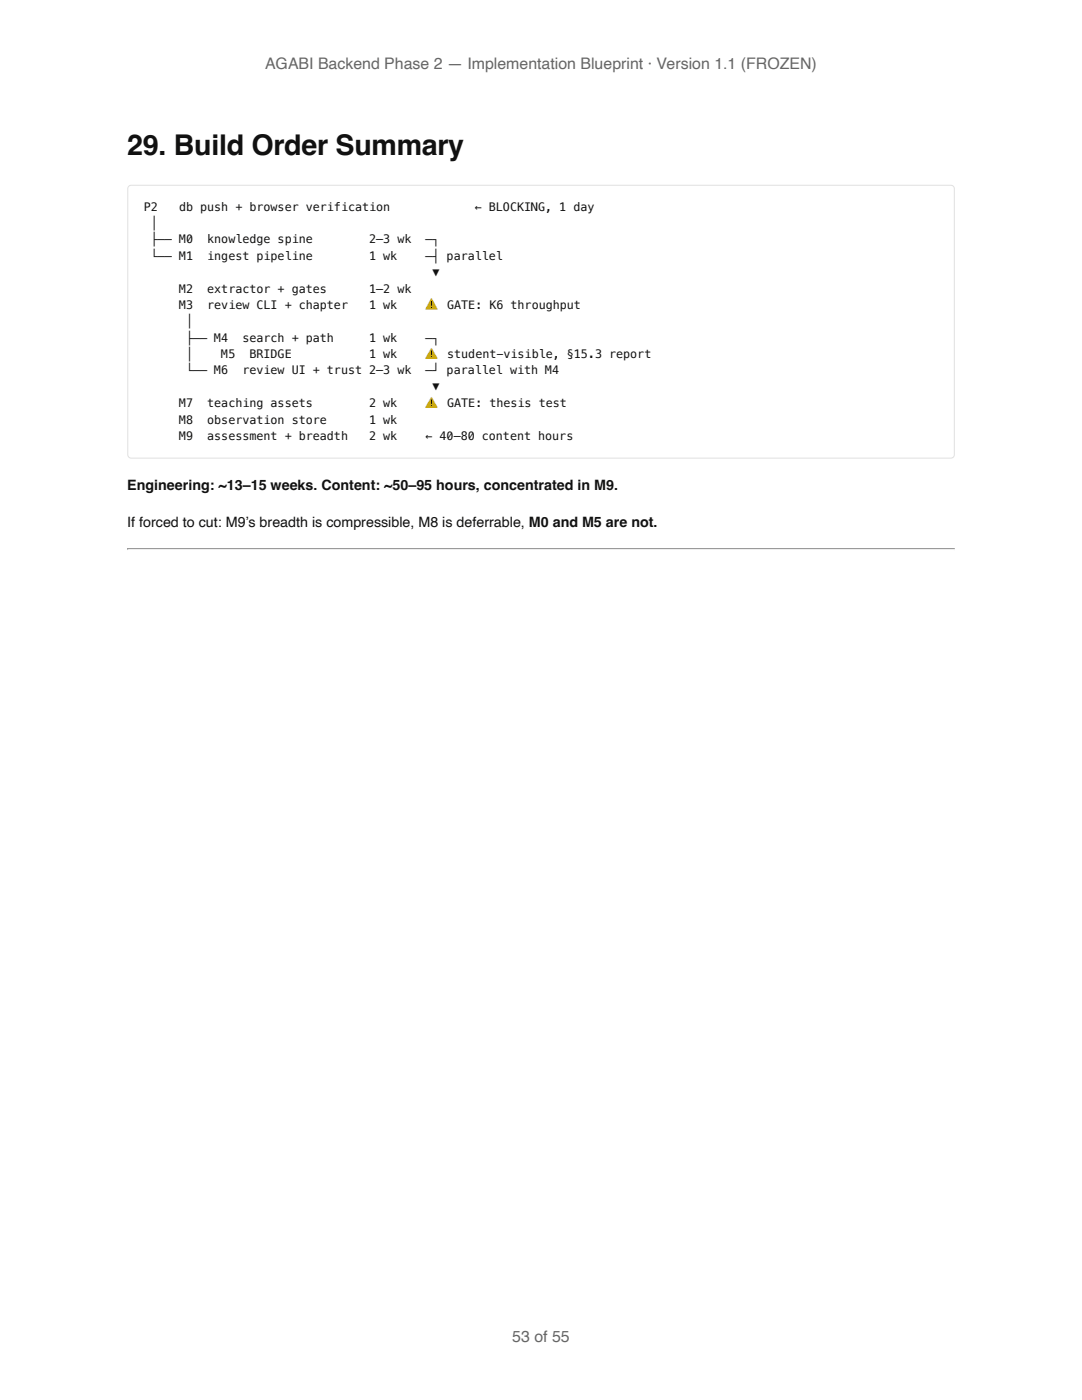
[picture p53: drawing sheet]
<svg xmlns="http://www.w3.org/2000/svg" width="216mm" height="279mm" viewBox="0 0 216 279" stroke-linecap="round" stroke-linejoin="round" font-family="sans-serif">
<defs><g id="words">
<text font-size="5.7" fill="#111" x="25.4" y="30.8">29. Build Order Summary</text>
<g font-size="3.2" fill="#666">
<text x="52.9" y="13.8">AGABI Backend Phase 2 — Implementation Blueprint · Version 1.1 (FROZEN)</text>
<text x="102.2" y="267.8">53 of 55</text>
</g>
<g font-size="2.9" fill="#111">
<text x="25.4" y="97.8">Engineering: ~13–15 weeks. Content: ~50–95 hours, concentrated in M9.</text>
<text x="25.4" y="105.1">If forced to cut: M9’s breadth is compressible, M8 is deferrable, M0 and M5 are not.</text>
</g>
<g font-size="2.3" fill="#111">
<text x="28.7" y="42.1">P2</text>
<text x="30.1" y="45.2">│</text>
<text x="35.7" y="42.1">db push + browser verification</text>
<text x="94.7" y="42.1">← BLOCKING, 1 day</text>
<text x="30.1" y="48.5">├── M0</text>
<text x="30.1" y="51.9">└── M1</text>
<text x="41.4" y="48.5">knowledge spine</text>
<text x="41.4" y="51.9">ingest pipeline</text>
<text x="73.7" y="48.5">2–3 wk</text>
<text x="73.7" y="51.9">1 wk</text>
<text x="84.9" y="48.5">─┐</text>
<text x="84.9" y="51.9">─┤ parallel</text>
<text x="35.7" y="58.5">M2</text>
<text x="41.4" y="58.5">extractor + gates</text>
<text x="73.7" y="58.5">1–2 wk</text>
<text x="86.3" y="55.2">▼</text>
<text x="35.7" y="61.6">M3</text>
<text x="37.1" y="64.9">│</text>
<text x="41.4" y="61.6">review CLI + chapter</text>
<text x="73.7" y="61.6">1 wk</text>
<text x="84.9" y="61.6">⚠</text>
<text x="84.9" y="61.6">️</text>
<text x="89.2" y="61.6">GATE: K6 throughput</text>
<text x="37.1" y="68.2">├── M4</text>
<text x="37.1" y="71.5">│</text>
<text x="44.2" y="71.5">M5</text>
<text x="48.4" y="68.2">search + path</text>
<text x="49.8" y="71.5">BRIDGE</text>
<text x="73.7" y="68.2">1 wk</text>
<text x="73.7" y="71.5">1 wk</text>
<text x="84.9" y="68.2">─┐</text>
<text x="84.9" y="71.5">⚠</text>
<text x="84.9" y="71.5">️</text>
<text x="89.2" y="71.5">student-visible, §15.3 report</text>
<text x="37.1" y="74.6">└── M6</text>
<text x="48.4" y="74.6">review UI + trust 2–3 wk</text>
<text x="84.9" y="74.6">─┘ parallel with M4</text>
<text x="86.3" y="77.9">▼</text>
<text x="35.7" y="81.2">M7</text>
<text x="41.4" y="81.2">teaching assets</text>
<text x="73.7" y="81.2">2 wk</text>
<text x="84.9" y="81.2">⚠</text>
<text x="84.9" y="81.2">️</text>
<text x="89.2" y="81.2">GATE: thesis test</text>
<text x="35.7" y="84.5">M8</text>
<text x="35.7" y="87.8">M9</text>
<text x="41.4" y="84.5">observation store</text>
<text x="41.4" y="87.8">assessment + breadth</text>
<text x="73.7" y="84.5">1 wk</text>
<text x="73.7" y="87.8">2 wk</text>
<text x="84.9" y="87.8">← 40–80 content hours</text>
</g>
</g></defs>
<path d="M25.7 37.2l.5-.2h163.5a.68 .68 0 0 1 .7 .7v53a.68 .68 0 0 1-.7 .7h-163.5a.68 .68 0 0 1-.7-.7v-53z" fill="none" stroke="#e0e0e0" stroke-width=".2"/>
<path d="M25.4 109.5h165.1" fill="none" stroke="#9a9a9a" stroke-width=".2"/>
<path d="M25.4 109.7h165.1" fill="none" stroke="#eee" stroke-width=".2"/>
<path d="M190.3 109.6l.2-.2v.4h-.2z" fill="#eee"/>
<path d="M25.4 109.4h.2l-.2 .4z" fill="#9a9a9a"/>
<use href="#words"/>
</svg>
